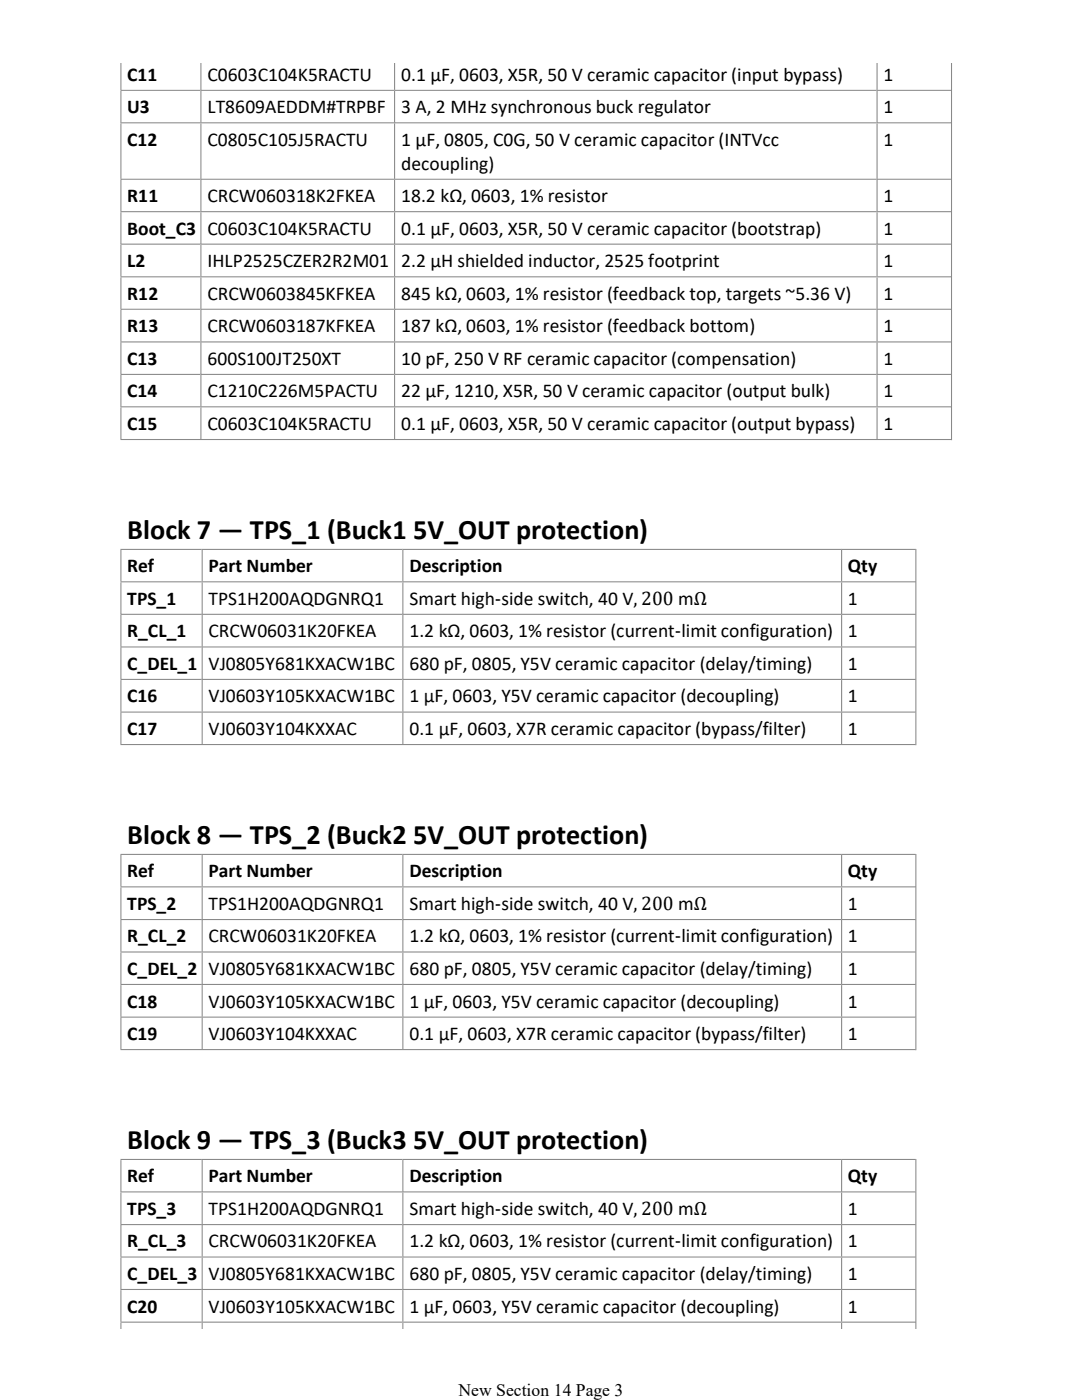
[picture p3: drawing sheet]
<svg xmlns="http://www.w3.org/2000/svg" width="216mm" height="279mm" viewBox="0 0 216 279" stroke-linecap="round" stroke-linejoin="round" font-family="sans-serif">
<defs><g id="words">
<g font-size="5.6">
<text x="25.4" y="107.5">Block 7 — TPS_1 (Buck1 5V_OUT protection)</text>
<text x="25.4" y="168.4">Block 8 — TPS_2 (Buck2 5V_OUT protection)</text>
<text x="25.4" y="229.2">Block 9 — TPS_3 (Buck3 5V_OUT protection)</text>
</g>
<g font-size="3.9">
<text x="25.4" y="16.1">C11</text>
<text x="41.4" y="16.1">C0603C104K5RACTU</text>
<text x="80.1" y="16.1">0.1 µF, 0603, X5R, 50 V ceramic capacitor (input bypass)</text>
<text x="176.3" y="16.1">1</text>
<text x="25.4" y="22.6">U3</text>
<text x="41.4" y="22.6">LT8609AEDDM#TRPBF</text>
<text x="80.1" y="22.6">3 A, 2 MHz synchronous buck regulator</text>
<text x="176.3" y="22.6">1</text>
<text x="25.4" y="29.1">C12</text>
<text x="41.4" y="29.1">C0805C105J5RACTU</text>
<text x="80.1" y="29.1">1 µF, 0805, C0G, 50 V ceramic capacitor (INTVcc</text>
<text x="176.3" y="29.1">1</text>
<text x="80.1" y="33.9">decoupling)</text>
<text x="25.4" y="40.3">R11</text>
<text x="41.4" y="40.3">CRCW060318K2FKEA</text>
<text x="80.1" y="40.3">18.2 kΩ, 0603, 1% resistor</text>
<text x="176.3" y="40.3">1</text>
<text x="25.4" y="46.8">Boot_C3</text>
<text x="41.4" y="46.8">C0603C104K5RACTU</text>
<text x="80.1" y="46.8">0.1 µF, 0603, X5R, 50 V ceramic capacitor (bootstrap)</text>
<text x="176.3" y="46.8">1</text>
<text x="25.4" y="53.3">L2</text>
<text x="41.4" y="53.3">IHLP2525CZER2R2M01</text>
<text x="80.1" y="53.3">2.2 µH shielded inductor, 2525 footprint</text>
<text x="176.3" y="53.3">1</text>
<text x="25.4" y="59.8">R12</text>
<text x="41.4" y="59.8">CRCW0603845KFKEA</text>
<text x="80.1" y="59.8">845 kΩ, 0603, 1% resistor (feedback top, targets ~5.36 V)</text>
<text x="176.3" y="59.8">1</text>
<text x="25.4" y="66.3">R13</text>
<text x="41.4" y="66.3">CRCW0603187KFKEA</text>
<text x="80.1" y="66.3">187 kΩ, 0603, 1% resistor (feedback bottom)</text>
<text x="176.3" y="66.3">1</text>
<text x="25.4" y="72.8">C13</text>
<text x="41.4" y="72.8">600S100JT250XT</text>
<text x="80.1" y="72.8">10 pF, 250 V RF ceramic capacitor (compensation)</text>
<text x="176.3" y="72.8">1</text>
<text x="25.4" y="79.3">C14</text>
<text x="41.4" y="79.3">C1210C226M5PACTU</text>
<text x="80.1" y="79.3">22 µF, 1210, X5R, 50 V ceramic capacitor (output bulk)</text>
<text x="176.3" y="79.3">1</text>
<text x="25.4" y="85.8">C15</text>
<text x="41.4" y="85.8">C0603C104K5RACTU</text>
<text x="80.1" y="85.8">0.1 µF, 0603, X5R, 50 V ceramic capacitor (output bypass)</text>
<text x="176.3" y="85.8">1</text>
<text x="25.4" y="114.2">Ref</text>
<text x="41.6" y="114.2">Part Number</text>
<text x="81.7" y="114.2">Description</text>
<text x="169.2" y="114.2">Qty</text>
<text x="25.4" y="120.7">TPS_1</text>
<text x="41.6" y="120.7">TPS1H200AQDGNRQ1</text>
<text x="81.7" y="120.7">Smart high-side switch, 40 V, 200 mΩ</text>
<text x="169.2" y="120.7">1</text>
<text x="25.4" y="127.2">R_CL_1</text>
<text x="41.6" y="127.2">CRCW06031K20FKEA</text>
<text x="81.7" y="127.2">1.2 kΩ, 0603, 1% resistor (current-limit configuration)</text>
<text x="169.2" y="127.2">1</text>
<text x="25.4" y="133.7">C_DEL_1</text>
<text x="41.6" y="133.7">VJ0805Y681KXACW1BC</text>
<text x="81.7" y="133.7">680 pF, 0805, Y5V ceramic capacitor (delay/timing)</text>
<text x="169.2" y="133.7">1</text>
<text x="25.4" y="140.2">C16</text>
<text x="41.6" y="140.2">VJ0603Y105KXACW1BC</text>
<text x="81.7" y="140.2">1 µF, 0603, Y5V ceramic capacitor (decoupling)</text>
<text x="169.2" y="140.2">1</text>
<text x="25.4" y="146.7">C17</text>
<text x="41.6" y="146.7">VJ0603Y104KXXAC</text>
<text x="81.7" y="146.7">0.1 µF, 0603, X7R ceramic capacitor (bypass/filter)</text>
<text x="169.2" y="146.7">1</text>
<text x="25.4" y="175.1">Ref</text>
<text x="41.6" y="175.1">Part Number</text>
<text x="81.7" y="175.1">Description</text>
<text x="169.2" y="175.1">Qty</text>
<text x="25.4" y="181.6">TPS_2</text>
<text x="41.6" y="181.6">TPS1H200AQDGNRQ1</text>
<text x="81.7" y="181.6">Smart high-side switch, 40 V, 200 mΩ</text>
<text x="169.2" y="181.6">1</text>
<text x="25.4" y="188.1">R_CL_2</text>
<text x="41.6" y="188.1">CRCW06031K20FKEA</text>
<text x="81.7" y="188.1">1.2 kΩ, 0603, 1% resistor (current-limit configuration)</text>
<text x="169.2" y="188.1">1</text>
<text x="25.4" y="194.6">C_DEL_2</text>
<text x="41.6" y="194.6">VJ0805Y681KXACW1BC</text>
<text x="81.7" y="194.6">680 pF, 0805, Y5V ceramic capacitor (delay/timing)</text>
<text x="169.2" y="194.6">1</text>
<text x="25.4" y="201.1">C18</text>
<text x="41.6" y="201.1">VJ0603Y105KXACW1BC</text>
<text x="81.7" y="201.1">1 µF, 0603, Y5V ceramic capacitor (decoupling)</text>
<text x="169.2" y="201.1">1</text>
<text x="25.4" y="207.6">C19</text>
<text x="41.6" y="207.6">VJ0603Y104KXXAC</text>
<text x="81.7" y="207.6">0.1 µF, 0603, X7R ceramic capacitor (bypass/filter)</text>
<text x="169.2" y="207.6">1</text>
<text x="25.4" y="236">Ref</text>
<text x="41.6" y="236">Part Number</text>
<text x="81.7" y="236">Description</text>
<text x="169.2" y="236">Qty</text>
<text x="25.4" y="242.5">TPS_3</text>
<text x="41.6" y="242.5">TPS1H200AQDGNRQ1</text>
<text x="81.7" y="242.5">Smart high-side switch, 40 V, 200 mΩ</text>
<text x="169.2" y="242.5">1</text>
<text x="25.4" y="249">R_CL_3</text>
<text x="41.6" y="249">CRCW06031K20FKEA</text>
<text x="81.7" y="249">1.2 kΩ, 0603, 1% resistor (current-limit configuration)</text>
<text x="169.2" y="249">1</text>
<text x="25.4" y="255.4">C_DEL_3</text>
<text x="41.6" y="255.4">VJ0805Y681KXACW1BC</text>
<text x="81.7" y="255.4">680 pF, 0805, Y5V ceramic capacitor (delay/timing)</text>
<text x="169.2" y="255.4">1</text>
<text x="25.4" y="262">C20</text>
<text x="41.6" y="262">VJ0603Y105KXACW1BC</text>
<text x="81.7" y="262">1 µF, 0603, Y5V ceramic capacitor (decoupling)</text>
<text x="169.2" y="262">1</text>
</g>
<text font-size="3.5" x="91.5" y="278.6">New Section 14 Page 3</text>
</g></defs>
<g fill="none" stroke="#8a8886" stroke-width=".21">
<path d="M24 18h165.8M24.1 12.6v5.3M24.1 18.2v6.3M40.1 12.6v5.3M40.1 18.2v6.3M78.7 12.6v5.3M78.7 18.2v6.3M175 12.6v5.3M175 18.2v6.3M189.9 12.6v75.2M24 24.5h165.8M24 35.8h165.8"/>
<path d="M24.1 24.6v11.1M24.1 35.9v6.3M40.1 24.6v11.1M40.1 35.9v6.3M78.7 24.6v11.1M78.7 35.9v6.3M175 24.6v11.1M175 35.9v6.3M24 42.2h165.8M24 48.7h165.8M24 55.2h165.8M24.1 42.4v6.3"/>
<path d="M24.1 48.9v6.3M24.1 55.4v6.2M40.1 42.4v6.3M40.1 48.9v6.3M40.1 55.4v6.2M78.7 42.4v6.3M78.7 48.9v6.3M78.7 55.4v6.2M175 42.4v6.3M175 48.9v6.3M175 55.4v6.2M24 61.7h165.8"/>
<path d="M24 68.2h165.8M24 74.7h165.8M24.1 61.8v6.4M24.1 68.3v6.3M24.1 74.8v6.4M40.1 61.8v6.4M40.1 68.3v6.3M40.1 74.8v6.4M78.7 61.8v6.4M78.7 68.3v6.3M78.7 74.8v6.4M175 61.8v6.4"/>
<path d="M175 68.3v6.3M175 74.8v6.4M24 81.2h165.8M24 87.7h165.8M24.1 81.3v6.3M40.1 81.3v6.3M78.7 81.3v6.3M175 81.3v6.3M24 109.6h158.7M24 116.1h158.7M24.1 109.7v6.3M24.1 116.2v6.4"/>
<path d="M40.3 109.7v6.3M40.3 116.2v6.4M80.4 109.7v6.3M80.4 116.2v6.4M167.9 109.7v6.3M167.9 116.2v6.4M182.8 109.6v39.1M24 122.6h158.7M24 129.1h158.7M24 135.6h158.7M24.1 122.7v6.3M24.1 129.2v6.3"/>
<path d="M24.1 135.7v6.3M40.3 122.7v6.3M40.3 129.2v6.3M40.3 135.7v6.3M80.4 122.7v6.3M80.4 129.2v6.3M80.4 135.7v6.3M167.9 122.7v6.3M167.9 129.2v6.3M167.9 135.7v6.3M24 142.1h158.7M24 148.6h158.7"/>
<path d="M24.1 142.2v6.3M40.3 142.2v6.3M80.4 142.2v6.3M167.9 142.2v6.3M24 170.5h158.7M24 177h158.7M24.1 170.6v6.3M24.1 177.1v6.3M40.3 170.6v6.3M40.3 177.1v6.3M80.4 170.6v6.3M80.4 177.1v6.3"/>
<path d="M167.9 170.6v6.3M167.9 177.1v6.3M182.8 170.4v39.2M24 183.5h158.7M24 190h158.7M24 196.5h158.7M24.1 183.6v6.3M24.1 190.1v6.3M24.1 196.6v6.3M40.3 183.6v6.3M40.3 190.1v6.3M40.3 196.6v6.3"/>
<path d="M80.4 183.6v6.3M80.4 190.1v6.3M80.4 196.6v6.3M167.9 183.6v6.3M167.9 190.1v6.3M167.9 196.6v6.3M24 203h158.7M24 209.5h158.7M24.1 203.1v6.3M40.3 203.1v6.3M80.4 203.1v6.3M167.9 203.1v6.3"/>
<path d="M24 231.4h158.7M24 237.9h158.7M24.1 231.5v6.3M24.1 238v6.3M40.3 231.5v6.3M40.3 238v6.3M80.4 231.5v6.3M80.4 238v6.3M167.9 231.5v6.3M167.9 238v6.3M182.8 231.3v33.8M24 244.4h158.7"/>
<path d="M24 250.9h158.7M24 257.3h158.7M24.1 244.5v6.3M24.1 251v6.3M24.1 257.5v6.3M40.3 244.5v6.3M40.3 251v6.3M40.3 257.5v6.3M80.4 244.5v6.3M80.4 251v6.3M80.4 257.5v6.3M167.9 244.5v6.3"/>
<path d="M167.9 251v6.3M167.9 257.5v6.3M24 263.9h158.7M24.1 264v1.1M40.3 264v1.1M80.4 264v1.1M167.9 264v1.1"/>
</g>
<use href="#words"/>
</svg>
